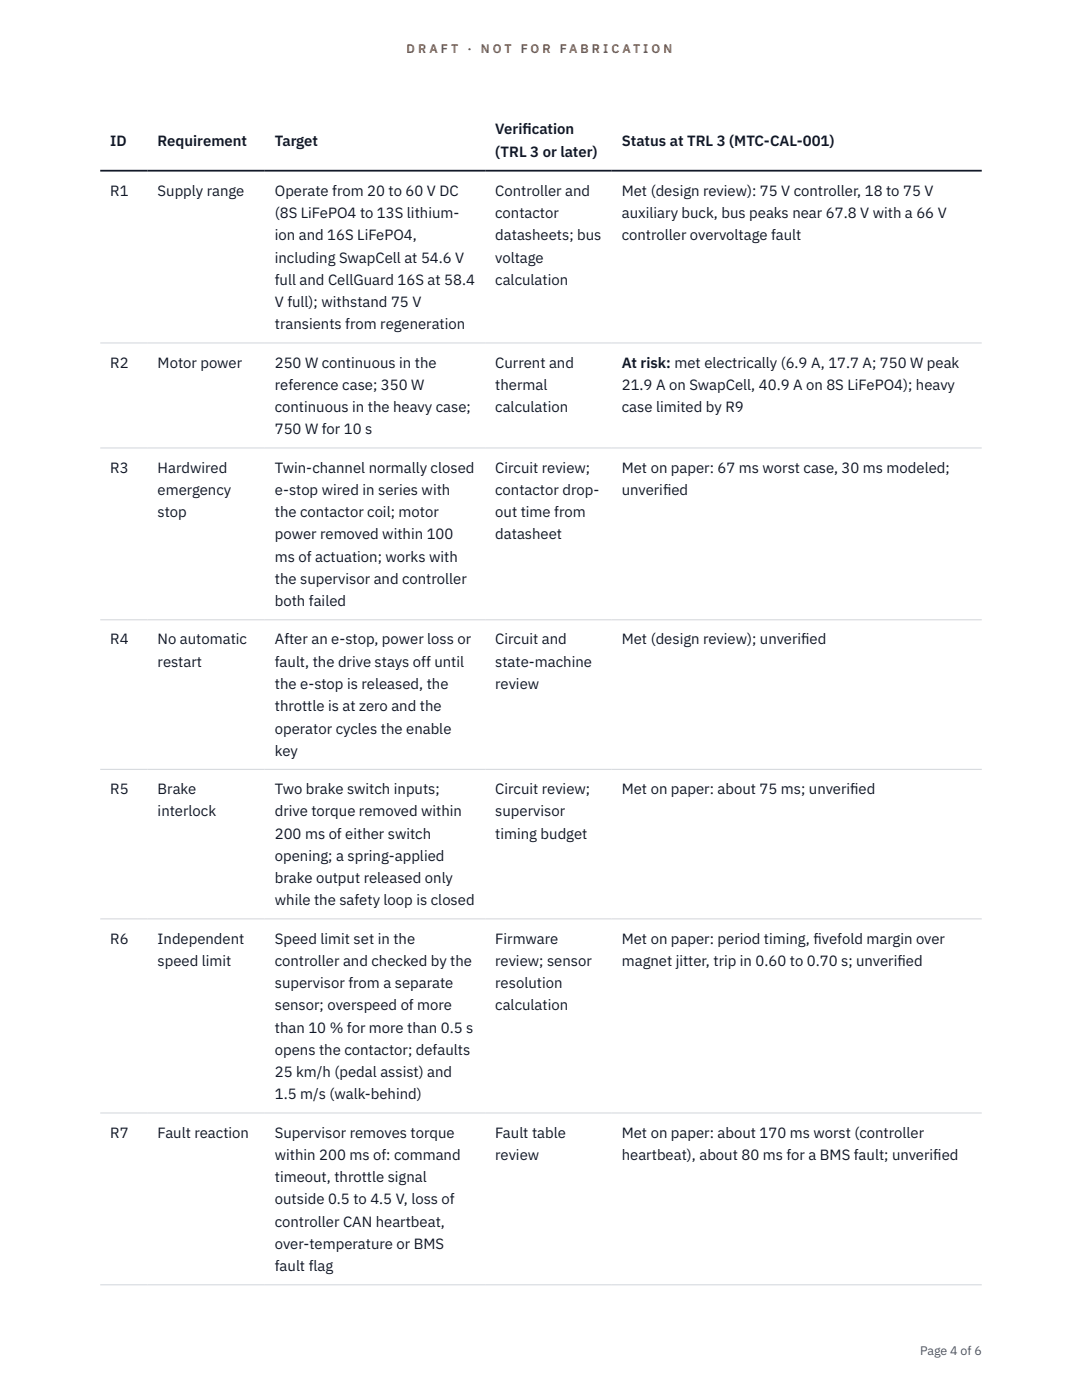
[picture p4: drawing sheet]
<svg xmlns="http://www.w3.org/2000/svg" width="216mm" height="279mm" viewBox="0 0 216 279" stroke-linecap="round" stroke-linejoin="round" font-family="sans-serif">
<defs><g id="words">
<g font-size="3" fill="#111827">
<text x="22" y="29.1">ID</text>
<text x="31.5" y="29.1">Requirement</text>
<text x="54.8" y="29.1">Target</text>
<text x="98.8" y="26.8">Verif</text>
<text x="104.2" y="26.8">ication</text>
<text x="124.1" y="29.1">Status at TRL 3 (MTC-CAL-001)</text>
<text x="98.8" y="31.3">(TRL 3 or later)</text>
<text x="22" y="39.1">R1</text>
<text x="31.5" y="39.1">Supply range</text>
<text x="54.8" y="39.1">Operate from 20 to 60 V DC</text>
<text x="98.8" y="39.1">Controller and</text>
<text x="124.1" y="39.1">Met (design review): 75 V controller, 18 to 75 V</text>
<text x="54.8" y="43.5">(8S LiFePO4 to 13S lithium-</text>
<text x="54.8" y="48">ion and 16S LiFePO4,</text>
<text x="98.8" y="43.5">contactor</text>
<text x="98.8" y="48">datasheets; bus</text>
<text x="124.1" y="43.5">auxiliary buck, bus peaks near 67.8 V with a 66 V</text>
<text x="124.1" y="48">controller overvoltage fault</text>
<text x="54.8" y="52.4">including SwapCell at 54.6 V</text>
<text x="98.8" y="52.4">voltage</text>
<text x="54.8" y="56.9">full and CellGuard 16S at 58.4</text>
<text x="98.8" y="56.9">calculation</text>
<text x="54.8" y="61.3">V full); withstand 75 V</text>
<text x="54.8" y="65.7">transients from regeneration</text>
<text x="22" y="73.4">R2</text>
<text x="31.5" y="73.4">Motor power</text>
<text x="54.8" y="73.4">250 W continuous in the</text>
<text x="54.8" y="77.8">reference case; 350 W</text>
<text x="98.8" y="73.4">Current and</text>
<text x="98.8" y="77.8">thermal</text>
<text x="124.1" y="73.4">At risk: met electrically (6.9 A, 17.7 A; 750 W peak</text>
<text x="124.1" y="77.8">21.9 A on SwapCell, 40.9 A on 8S LiFePO4); heavy</text>
<text x="54.8" y="82.3">continuous in the heavy case;</text>
<text x="98.8" y="82.3">calculation</text>
<text x="124.1" y="82.3">case limited by R9</text>
<text x="54.8" y="86.7">750 W for 10 s</text>
<text x="22" y="94.3">R3</text>
<text x="31.5" y="94.3">Hardwired</text>
<text x="54.8" y="94.3">Twin-channel normally closed</text>
<text x="98.8" y="94.3">Circuit review;</text>
<text x="124.1" y="94.3">Met on paper: 67 ms worst case, 30 ms modeled;</text>
<text x="31.5" y="98.8">emergency</text>
<text x="54.8" y="98.8">e-stop wired in series with</text>
<text x="98.8" y="98.8">contactor drop-</text>
<text x="124.1" y="98.8">unverif</text>
<text x="132.3" y="98.8">ied</text>
<text x="31.5" y="103.2">stop</text>
<text x="54.8" y="103.2">the contactor coil; motor</text>
<text x="54.8" y="107.7">power removed within 100</text>
<text x="98.8" y="103.2">out time from</text>
<text x="98.8" y="107.7">datasheet</text>
<text x="54.8" y="112.1">ms of actuation; works with</text>
<text x="54.8" y="116.5">the supervisor and controller</text>
<text x="54.8" y="121">both failed</text>
<text x="22" y="128.6">R4</text>
<text x="31.5" y="128.6">No automatic</text>
<text x="54.8" y="128.6">After an e-stop, power loss or</text>
<text x="98.8" y="128.6">Circuit and</text>
<text x="124.1" y="128.6">Met (design review); unverif</text>
<text x="159.9" y="128.6">ied</text>
<text x="31.5" y="133.1">restart</text>
<text x="54.8" y="133.1">fault, the drive stays off until</text>
<text x="54.8" y="137.5">the e-stop is released, the</text>
<text x="98.8" y="133.1">state-machine</text>
<text x="98.8" y="137.5">review</text>
<text x="54.8" y="142">throttle is at zero and the</text>
<text x="54.8" y="146.4">operator cycles the enable</text>
<text x="54.8" y="150.8">key</text>
<text x="22" y="158.5">R5</text>
<text x="31.5" y="158.5">Brake</text>
<text x="54.8" y="158.5">Two brake switch inputs;</text>
<text x="98.8" y="158.5">Circuit review;</text>
<text x="124.1" y="158.5">Met on paper: about 75 ms; unverif</text>
<text x="169.6" y="158.5">ied</text>
<text x="31.5" y="162.9">interlock</text>
<text x="54.8" y="162.9">drive torque removed within</text>
<text x="54.8" y="167.4">200 ms of either switch</text>
<text x="98.8" y="162.9">supervisor</text>
<text x="98.8" y="167.4">timing budget</text>
<text x="54.8" y="171.8">opening; a spring-applied</text>
<text x="54.8" y="176.2">brake output released only</text>
<text x="54.8" y="180.7">while the safety loop is closed</text>
<text x="22" y="188.3">R6</text>
<text x="31.5" y="188.3">Independent</text>
<text x="54.8" y="188.3">Speed limit set in the</text>
<text x="98.8" y="188.3">Firmware</text>
<text x="124.1" y="188.3">Met on paper: period timing, f</text>
<text x="162.3" y="188.3">ivefold margin over</text>
<text x="31.5" y="192.8">speed limit</text>
<text x="54.8" y="192.8">controller and checked by the</text>
<text x="54.8" y="197.2">supervisor from a separate</text>
<text x="98.8" y="192.8">review; sensor</text>
<text x="98.8" y="197.2">resolution</text>
<text x="124.1" y="192.8">magnet jitter, trip in 0.60 to 0.70 s; unverif</text>
<text x="179.1" y="192.8">ied</text>
<text x="54.8" y="201.6">sensor; overspeed of more</text>
<text x="98.8" y="201.6">calculation</text>
<text x="54.8" y="206.1">than 10 % for more than 0.5 s</text>
<text x="54.8" y="210.5">opens the contactor; defaults</text>
<text x="54.8" y="215">25 km/h (pedal assist) and</text>
<text x="54.8" y="219.4">1.5 m/s (walk-behind)</text>
<text x="22" y="227">R7</text>
<text x="31.5" y="227">Fault reaction</text>
<text x="54.8" y="227">Supervisor removes torque</text>
<text x="98.8" y="227">Fault table</text>
<text x="124.1" y="227">Met on paper: about 170 ms worst (controller</text>
<text x="54.8" y="231.5">within 200 ms of: command</text>
<text x="98.8" y="231.5">review</text>
<text x="124.1" y="231.5">heartbeat), about 80 ms for a BMS fault; unverif</text>
<text x="186.2" y="231.5">ied</text>
<text x="54.8" y="235.9">timeout, throttle signal</text>
<text x="54.8" y="240.4">outside 0.5 to 4.5 V, loss of</text>
<text x="54.8" y="244.8">controller CAN heartbeat,</text>
<text x="54.8" y="249.3">over-temperature or BMS</text>
<text x="54.8" y="253.7">fault flag</text>
</g>
<g font-size="2.5" fill="#b45309">
<text x="81.1" y="10.5">D R A F T</text>
<text x="93.3" y="10.5">·</text>
<text x="95.9" y="10.5">N O T</text>
<text x="103.9" y="10.5">F O R</text>
<text x="111.7" y="10.5">F A B R I C A T I O N</text>
</g>
<text font-size="2.5" fill="#4b5563" x="183.6" y="270.3">Page 4 of 6</text>
</g></defs>
<path d="M20 68.4h175.9M20 89.4h175.9M20 123.7h175.9M20 153.5h175.9M20 183.4h175.9M20 222.1h175.9M20 256.4h175.9" fill="none" stroke="#d1d5db" stroke-width=".2"/>
<path d="M20 34.1h175.9" fill="none" stroke="#111827" stroke-width=".35"/>
<use href="#words"/>
</svg>
